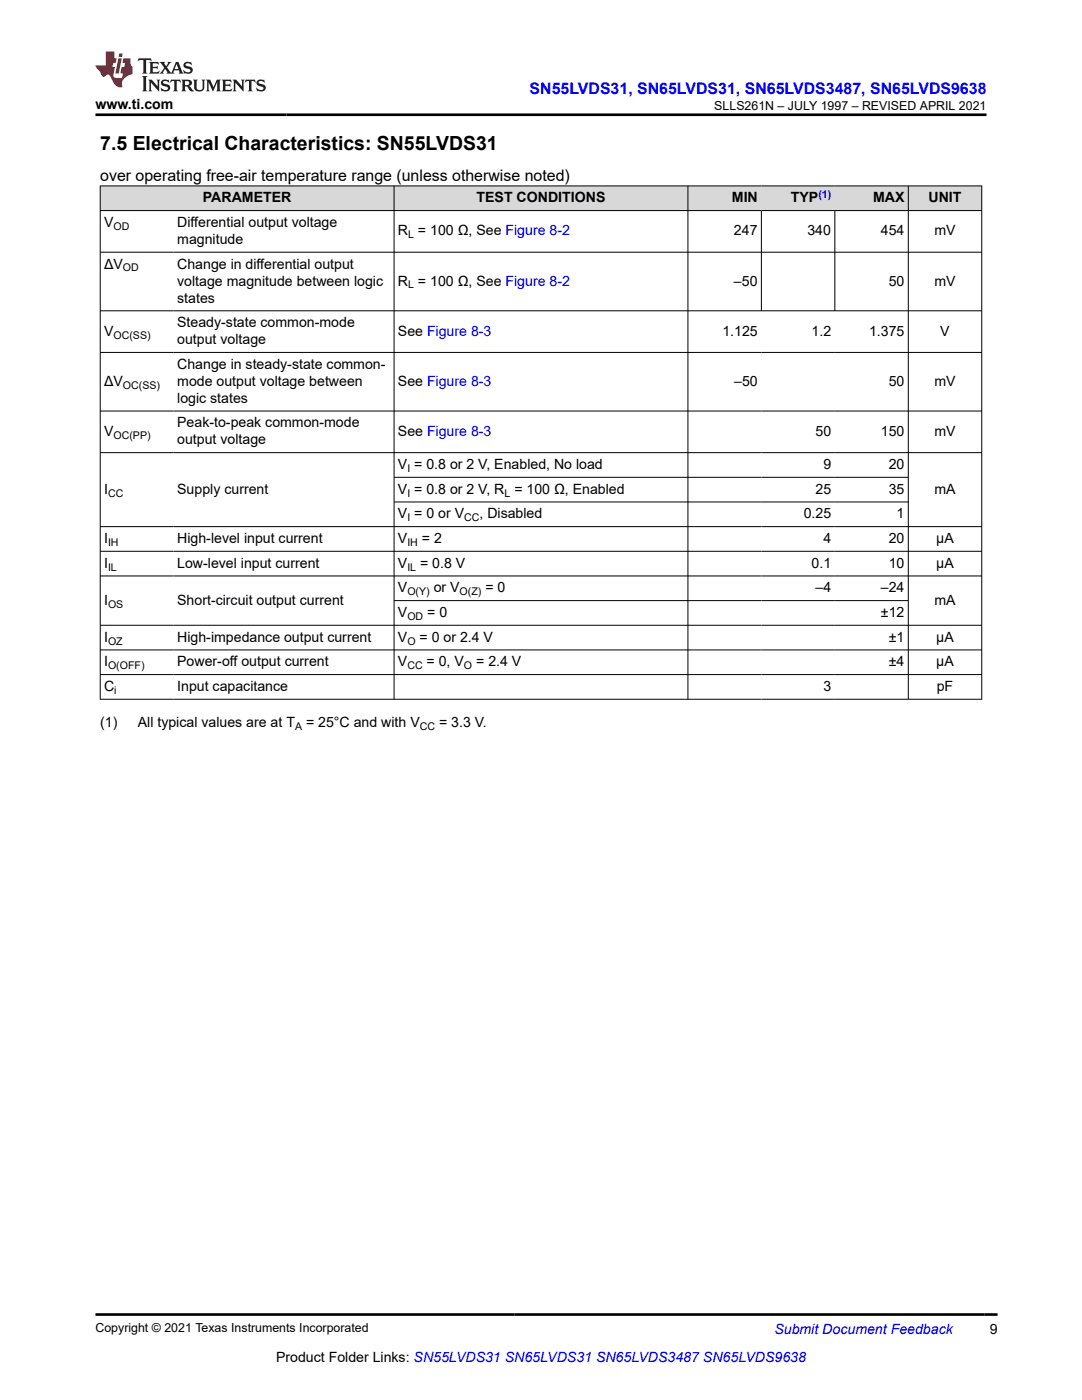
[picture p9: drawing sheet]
<svg xmlns="http://www.w3.org/2000/svg" width="216mm" height="279mm" viewBox="0 0 216 279" stroke-linecap="round" stroke-linejoin="round" font-family="sans-serif">
<defs><g id="words">
<text font-size="3.9" x="20" y="29.9">7.5 Electrical Characteristics: SN55LVDS31</text>
<text font-size="3.2" fill="#00f" x="105.7" y="18.7">SN55LVDS31, SN65LVDS31, SN65LVDS3487, SN65LVDS9638</text>
<text font-size="3.2" x="20" y="36.1">over operating free-air temperature range (unless otherwise noted)</text>
<g font-size="2.8">
<text x="19.1" y="21.8">www.ti.com</text>
<text x="40.5" y="40.4">PARAMETER</text>
<text x="95.1" y="40.4">TEST CONDITIONS</text>
<text x="146" y="40.4">MIN</text>
<text x="157.8" y="40.4">TYP</text>
<text x="174.2" y="40.4">MAX</text>
<text x="185.3" y="40.4">UNIT</text>
<text x="20.8" y="45.3">V</text>
<text x="35.4" y="45.3">Differential output voltage</text>
<text x="79.4" y="47">R = 100 Ω, See Figure 8-2</text>
<text x="146.4" y="47">247</text>
<text x="161.1" y="47">340</text>
<text x="175.8" y="47">454</text>
<text x="186.5" y="47">mV</text>
<text x="20.8" y="53.6">ΔV</text>
<text x="35.4" y="48.7">magnitude</text>
<text x="35.4" y="53.6">Change in differential output</text>
<text x="35.4" y="57">voltage magnitude between logic</text>
<text x="79.4" y="57">R = 100 Ω, See Figure 8-2</text>
<text x="146.4" y="57">–50</text>
<text x="177.3" y="57">50</text>
<text x="186.5" y="57">mV</text>
<text x="35.4" y="60.4">states</text>
<text x="35.4" y="65.3">Steady-state common-mode</text>
<text x="20.8" y="67">V</text>
<text x="35.4" y="68.7">output voltage</text>
<text x="79.4" y="67">See Figure 8-3</text>
<text x="144.2" y="67">1.125</text>
<text x="162" y="67">1.2</text>
<text x="173.4" y="67">1.375</text>
<text x="187.6" y="67">V</text>
<text x="20.8" y="77">ΔV</text>
<text x="35.4" y="73.6">Change in steady-state common-</text>
<text x="35.4" y="77">mode output voltage between</text>
<text x="79.4" y="77">See Figure 8-3</text>
<text x="146.5" y="77">–50</text>
<text x="177.3" y="77">50</text>
<text x="186.5" y="77">mV</text>
<text x="35.4" y="80.4">logic states</text>
<text x="20.8" y="87">V</text>
<text x="35.4" y="85.3">Peak-to-peak common-mode</text>
<text x="35.4" y="88.7">output voltage</text>
<text x="79.4" y="87">See Figure 8-3</text>
<text x="162.7" y="87">50</text>
<text x="175.8" y="87">150</text>
<text x="186.5" y="87">mV</text>
<text x="79.4" y="93.6">V = 0.8 or 2 V, Enabled, No load</text>
<text x="164.3" y="93.6">9</text>
<text x="177.3" y="93.6">20</text>
<text x="20.8" y="98.5">I</text>
<text x="35.4" y="98.5">Supply current</text>
<text x="79.4" y="98.5">V = 0.8 or 2 V, R = 100 Ω, Enabled</text>
<text x="162.7" y="98.5">25</text>
<text x="177.3" y="98.5">35</text>
<text x="186.5" y="98.5">mA</text>
<text x="79.4" y="103.5">V = 0 or V</text>
<text x="95.7" y="103.5">, Disabled</text>
<text x="160.4" y="103.5">0.25</text>
<text x="178.9" y="103.5">1</text>
<text x="20.8" y="108.4">I</text>
<text x="20.8" y="113.3">I</text>
<text x="35.4" y="108.4">High-level input current</text>
<text x="35.4" y="113.3">Low-level input current</text>
<text x="79.4" y="108.4">V</text>
<text x="79.4" y="113.3">V</text>
<text x="83.8" y="113.3">= 0.8 V</text>
<text x="84.2" y="108.4">= 2</text>
<text x="162" y="113.3">0.1</text>
<text x="164.3" y="108.4">4</text>
<text x="177.3" y="108.4">20</text>
<text x="177.3" y="113.3">10</text>
<text x="186.8" y="108.4">μA</text>
<text x="186.8" y="113.3">μA</text>
<text x="79.4" y="118.2">V</text>
<text x="86.5" y="118.2">or V</text>
<text x="96.8" y="118.2">= 0</text>
<text x="162.7" y="118.2">–4</text>
<text x="175.8" y="118.2">–24</text>
<text x="20.8" y="120.7">I</text>
<text x="35.4" y="120.7">Short-circuit output current</text>
<text x="79.4" y="123.1">V</text>
<text x="85.2" y="123.1">= 0</text>
<text x="175.8" y="123.1">±12</text>
<text x="186.5" y="120.7">mA</text>
<text x="20.8" y="128.1">I</text>
<text x="35.4" y="128.1">High-impedance output current</text>
<text x="79.4" y="128.1">V</text>
<text x="83.7" y="128.1">= 0 or 2.4 V</text>
<text x="177.4" y="128.1">±1</text>
<text x="186.8" y="128.1">μA</text>
<text x="20.8" y="133">I</text>
<text x="20.8" y="137.9">C</text>
<text x="35.4" y="133">Power-off output current</text>
<text x="35.4" y="137.9">Input capacitance</text>
<text x="79.4" y="133">V</text>
<text x="85.1" y="133">= 0, V</text>
<text x="95" y="133">= 2.4 V</text>
<text x="164.3" y="137.9">3</text>
<text x="177.4" y="133">±4</text>
<text x="186.8" y="133">μA</text>
<text x="186.9" y="137.9">pF</text>
<text x="20" y="145.1">(1)</text>
<text x="27.5" y="145.1">All typical values are at T</text>
<text x="61.1" y="145.1">= 25°C and with V</text>
<text x="87.6" y="145.1">= 3.3 V.</text>
<text x="197.5" y="266.1">9</text>
<text x="55.1" y="271.7">Product Folder Links: SN55LVDS31 SN65LVDS31 SN65LVDS3487 SN65LVDS9638</text>
</g>
<text font-size="2.8" fill="#00f" x="154.5" y="266.2">Submit Document Feedback</text>
<g font-size="2.5">
<text x="142.5" y="21.9">SLLS261N – JULY 1997 – REVISED APRIL 2021</text>
<text x="19.1" y="265.9">Copyright © 2021 Texas Instruments Incorporated</text>
</g>
<text font-size="2.1" fill="#00f" x="163.3" y="39.4">(1)</text>
<g font-size="2.1">
<text x="22.6" y="45.9">OD</text>
<text x="81.4" y="47.6">L</text>
<text x="24.5" y="54.2">OD</text>
<text x="81.4" y="57.6">L</text>
<text x="22.6" y="67.6">OC(SS)</text>
<text x="24.5" y="77.6">OC(SS)</text>
<text x="22.6" y="87.6">OC(PP)</text>
<text x="81.3" y="94.2">I</text>
<text x="21.6" y="99.1">CC</text>
<text x="81.3" y="99.1">I</text>
<text x="100.7" y="99.1">L</text>
<text x="81.3" y="104">I</text>
<text x="92.6" y="104">CC</text>
<text x="21.6" y="108.9">IH</text>
<text x="21.6" y="113.9">IL</text>
<text x="81.3" y="108.9">IH</text>
<text x="81.3" y="113.9">IL</text>
<text x="81.3" y="118.8">O(Y)</text>
<text x="91.7" y="118.8">O(Z)</text>
<text x="21.6" y="121.2">OS</text>
<text x="81.3" y="123.7">OD</text>
<text x="21.6" y="128.6">OZ</text>
<text x="81.3" y="128.6">O</text>
<text x="21.6" y="133.5">O(OFF)</text>
<text x="81.3" y="133.5">CC</text>
<text x="92.6" y="133.5">O</text>
<text x="22.8" y="138.5">i</text>
<text x="58.9" y="145.7">A</text>
<text x="83.8" y="145.7">CC</text>
</g>
</g></defs>
<g fill="#d8d8d8">
<path d="M20 37.1h175.9v4.9h-175.9z" fill-rule="evenodd"/>
<path d="M20.1 37.2h58.5v4.8h-58.5z" fill-rule="evenodd"/>
<path d="M78.7 37.2h58.5v4.8h-58.5z" fill-rule="evenodd"/>
<path d="M137.3 37.2h14.6v4.8h-14.6z" fill-rule="evenodd"/>
<path d="M151.9 37.2h14.7v4.8h-14.7z" fill-rule="evenodd"/>
<path d="M166.6 37.2h14.6v4.8h-14.6z" fill-rule="evenodd"/>
<path d="M181.3 37.2h14.5v4.8h-14.5z" fill-rule="evenodd"/>
</g>
<g fill="none" stroke="#000" stroke-width=".2">
<path d="M19.9 37.1h176.1M20 37v102.6M78.6 37v102.6M137.3 37v102.6M181.2 37v102.6M195.9 37v102.6M19.9 42h176.1M19.9 50.3h176.1M151.9 42v20.1M166.6 42v20.1M19.9 62h176.1M19.9 70.3h176.1"/>
<path d="M19.9 82h176.1M19.9 90.3h176.1M78.6 95.3h102.7M19.9 105.1h176.1M19.9 110h176.1M19.9 114.9h176.1M78.6 100.2h102.7M78.6 119.9h102.7M19.9 124.8h176.1M19.9 129.7h176.1M19.9 134.6h176.1M19.9 139.6h176.1"/>
</g>
<path d="M27.7 11.6l-.2 .6 .5-.2h.6v.1v2.2l-.2 .4h1l-.2-.4v-2.2v-.1h.5l.5 .2-.1-.6zM29.8 12.4l.2 .3v1.6l-.2 .4h1.9l.1-.6a1.08 1.08 0 0 1-1.3 .2v-.7h.6l.4 .2v-.7l-.4 .2h-.6v-.5l.2-.2a1 1 0 0 1 1 .3l-.1-.5zM31.8 12.4l1 1.1-1 1.2h.9l-.2-.2 .4-.8 .5 .8-.2 .2h1.6l-.2-.2 .1-.5h1l.1 .5-.1 .2h.9l-.2-.4-.8-1.9h-.5l-1 2.1-.8-1.1 .9-1h-.8l.2 .2-.5 .6-.3-.6 .1-.2zM35.2 12.8l.4 1h-.8zM36.8 12.5a.65 .65 0 0 0-.2 .7 .65 .65 0 0 0 .6 .5l.7 .1 .1 .3a.79 .79 0 0 1-.7 .4 .79 .79 0 0 1-.7-.5l.1 .7 .2-.1a.93 .93 0 0 0 1.1 0 .93 .93 0 0 0 .4-.9 1.46 1.46 0 0 0-1.2-.6l-.1-.3a1.09 1.09 0 0 1 1.2 .2l-.2-.6-.1 .1-.6-.2zM28.4 15.2l.2 .4v2.2l-.2 .4h1l-.2-.4v-2.2l.2-.4zM29.6 15.9l.2 .4v1.5l-.2 .4h.8l-.3-.4v-1.3l1.7 1.8v-2l.2-.4h-.8l.2 .2 .1 1.1-1.2-1.3zM32.3 16a.65 .65 0 0 0-.2 .8 .65 .65 0 0 0 .7 .4l.6 .2 .1 .2a.79 .79 0 0 1-.7 .4 .79 .79 0 0 1-.7-.5l.1 .7 .2-.1a.93 .93 0 0 0 1.1 .1 .93 .93 0 0 0 .4-1 1.46 1.46 0 0 0-1.2-.5l-.1-.4a1.09 1.09 0 0 1 1.2 .2l-.2-.6-.1 .1-.6-.1zM34.1 15.9l-.1 .6a.63 .63 0 0 1 .7-.3l.1 1.6-.3 .4h1l-.2-.4v-1.6a.66 .66 0 0 1 .8 .3l-.1-.6zM36.2 15.9l.2 .4v1.5l-.2 .4h.9l-.2-.2v-.7h.5l.1 .2a.79 .79 0 0 0 1.2 .6l-1-.9a.61 .61 0 0 0 .6-.6 .61 .61 0 0 0-.5-.7zM36.9 16.2h.2a.47 .47 0 0 1 .5 .1 .47 .47 0 0 1 .1 .5l-.2 .1-.6 .1zM38.5 15.9l.2 .2a2.27 2.27 0 0 0 .4 2 1.04 1.04 0 0 0 1.7-.7v-1.3l.2-.2h-.8l.2 .4v1.1a.6 .6 0 0 1-.6 .6 .6 .6 0 0 1-.6-.6v-1.1l.3-.4zM41.1 15.9l.2 .4v1.5l-.2 .4h.7l-.2-.4v-1.4l.9 1.9 .8-1.9v1.4l-.2 .4h1l-.3-.4v-1.5l.3-.4h-.8l-.7 1.5-.7-1.5zM44.3 15.9l.2 .4v1.5l-.2 .4h1.9l.1-.6a1.09 1.09 0 0 1-1.3 .2v-.7h.6l.4 .2v-.6l-.4 .2h-.6v-.6l.2-.1a1.01 1.01 0 0 1 1 .3l-.1-.6zM46.4 15.9l.3 .4v1.5l-.3 .4h.8l-.2-.4v-1.3l1.6 1.8v-2l.2-.4h-.7l.2 .2v1.1l-1.2-1.3zM49 15.9l-.1 .6a.63 .63 0 0 1 .8-.3v1.6l-.3 .4h1l-.2-.4v-1.6a.66 .66 0 0 1 .8 .3l-.1-.6zM51.4 16a.65 .65 0 0 0-.2 .8 .65 .65 0 0 0 .6 .4l.6 .2 .2 .2a.79 .79 0 0 1-.8 .4 .79 .79 0 0 1-.6-.5l.1 .7 .2-.1a.93 .93 0 0 0 1 .1 .93 .93 0 0 0 .5-1 1.46 1.46 0 0 0-1.3-.5l-.1-.4a1.09 1.09 0 0 1 1.3 .2l-.2-.6-.2 .1-.5-.1z" fill="#231f20"/>
<path d="M21.1 10.3v2.7h-2v.4l.9 1a.95 .95 0 0 0 .9 .9 .59 .59 0 0 1 .6-.4 .59 .59 0 0 1 .5 .3l.4 .8a1.59 1.59 0 0 0 2.1 1.4 1.61 1.61 0 0 1 1-2.3l1-.3-.1-1.5a1.59 1.59 0 0 1-.4-1.7h-1.4l-.2 .9h.5l-.1 .9h-.5l-.2 .9v.3l.4 .1-.2 .9h-.6a.73 .73 0 0 1-1.1-.7l.3-1.5h-.5l.2-.9h.5l.2-.9h-.5v-1.3zM23.6 11.6l-.6 3.1h.7l.6-3.1zM23.8 10.7l-.1 .6h.7l.1-.6z" fill="#ed1c24"/>
<path d="M19.1 22.9h177.8M19.1 262.3h180" fill="none" stroke="#000" stroke-width=".53"/>
<use href="#words"/>
</svg>
